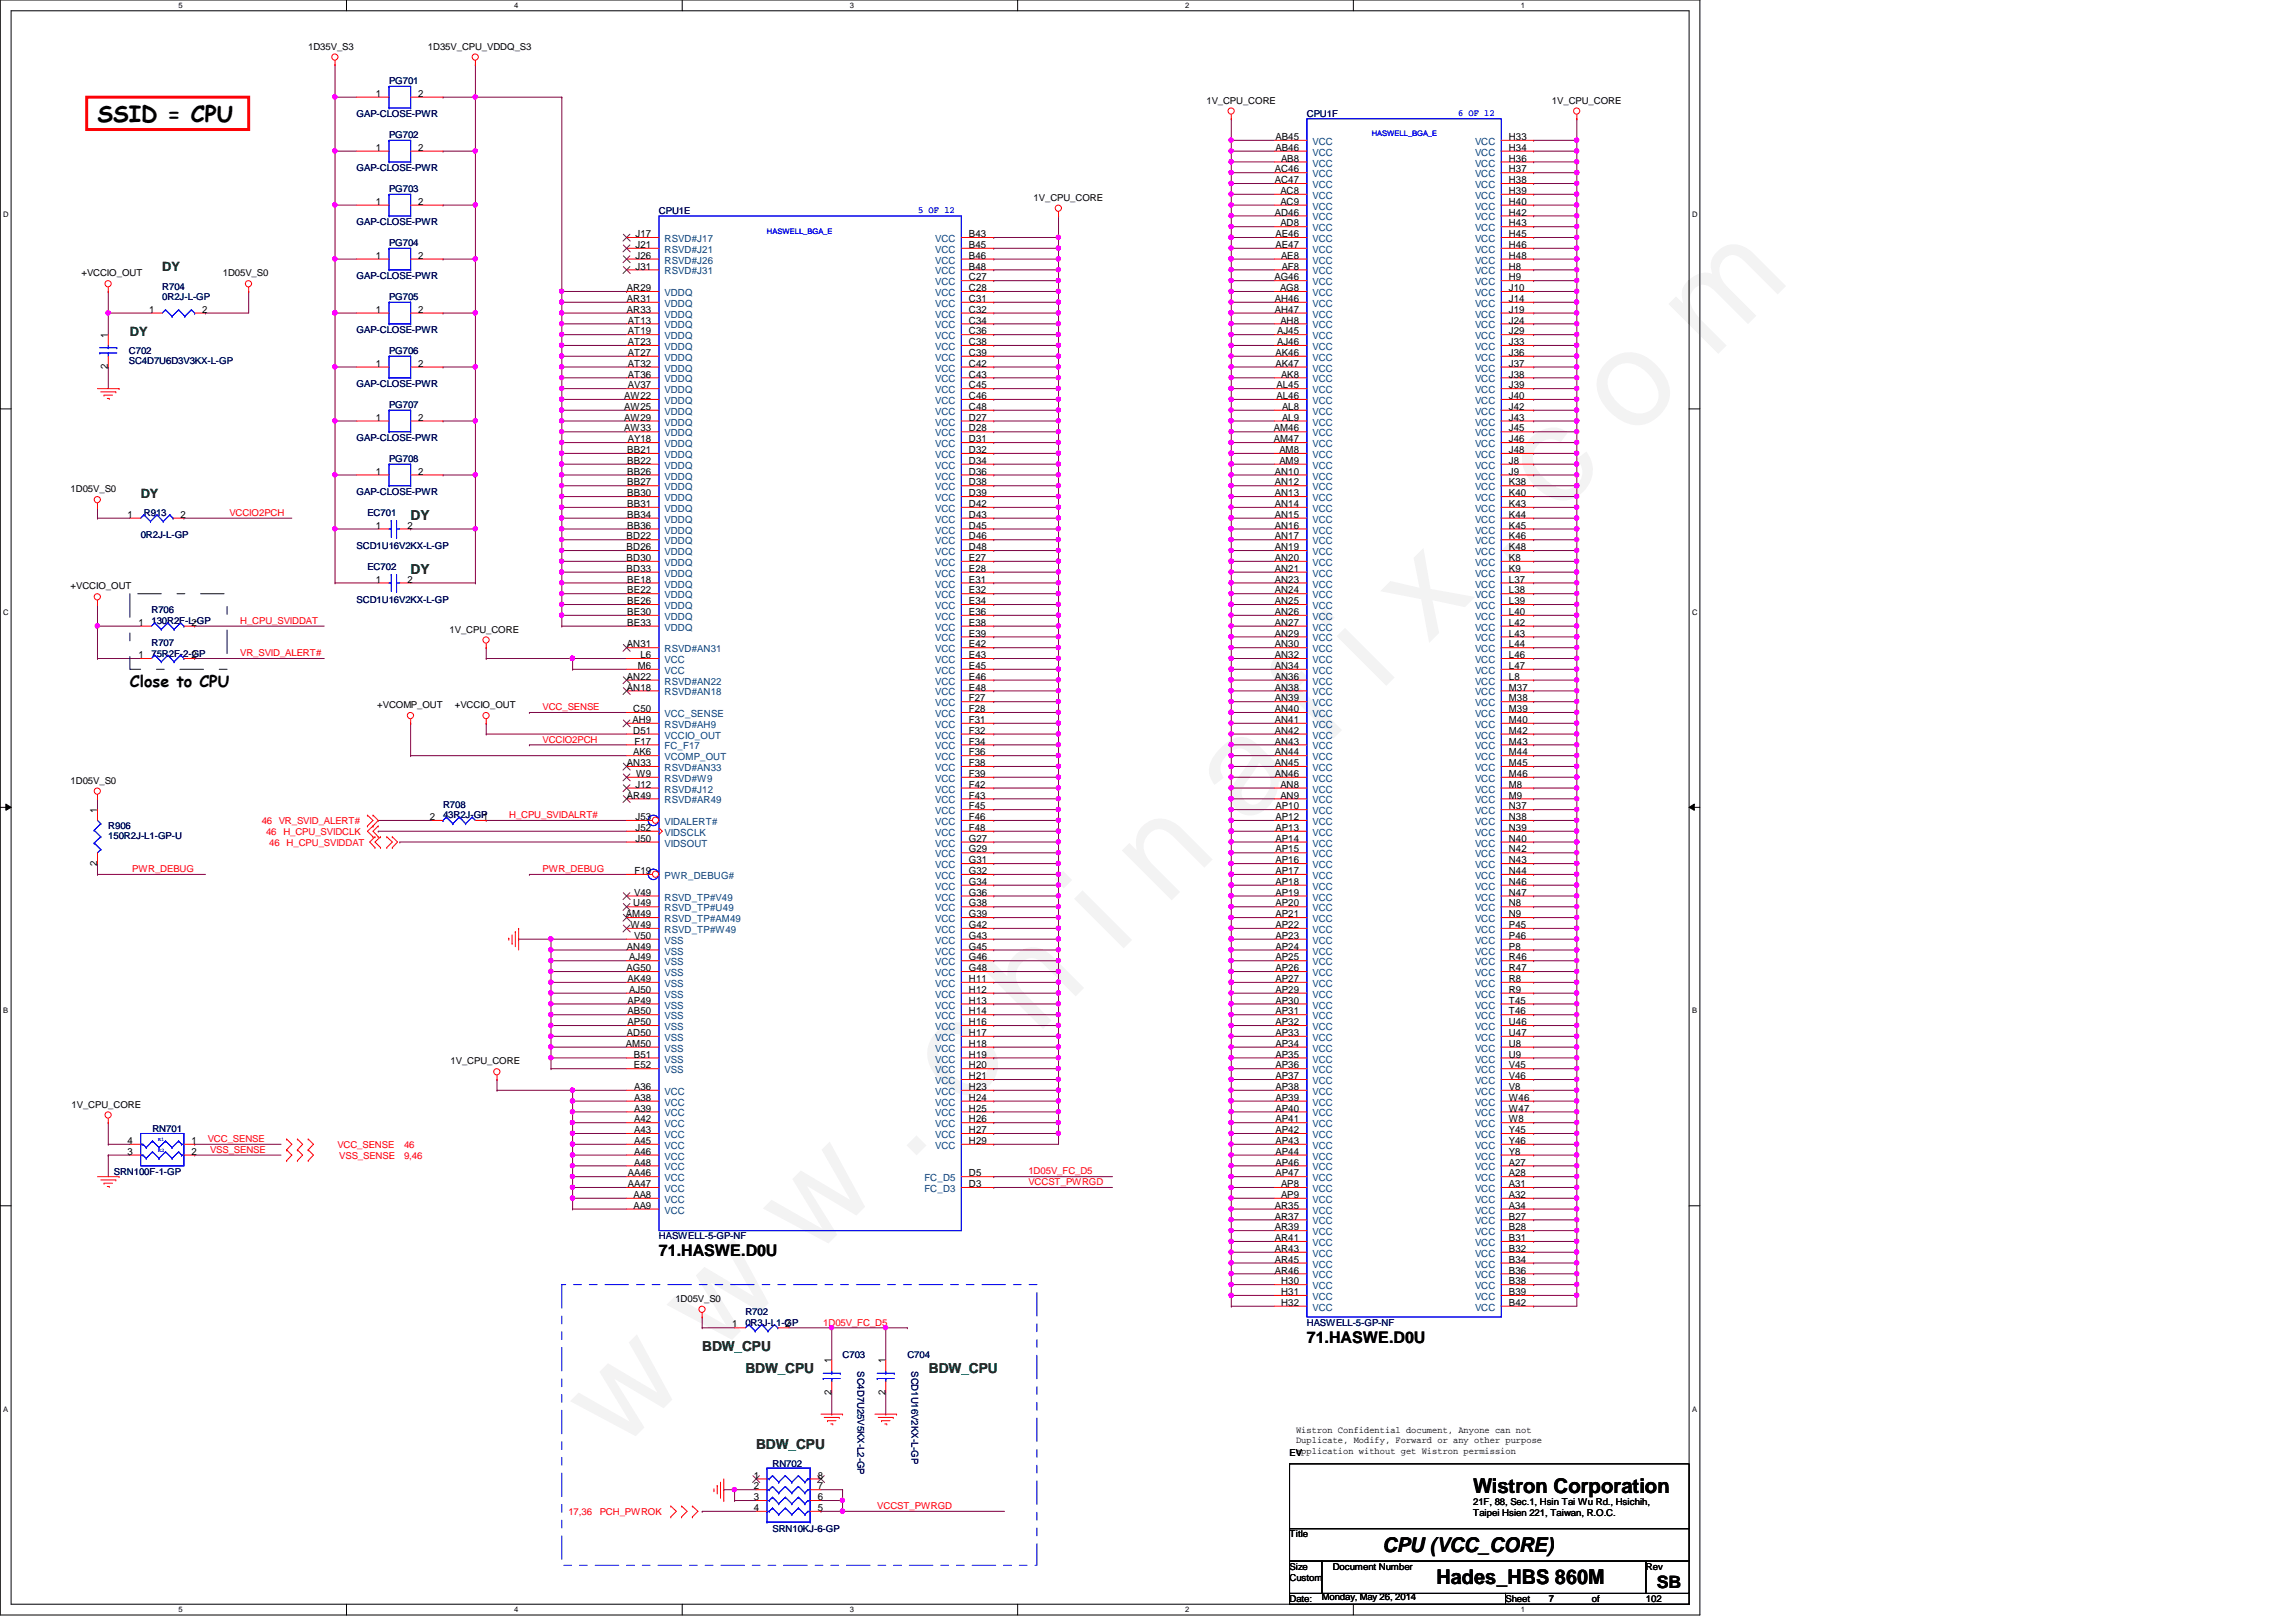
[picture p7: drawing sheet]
<svg xmlns="http://www.w3.org/2000/svg" width="297mm" height="210mm" viewBox="0 0 297 210" stroke-linecap="round" stroke-linejoin="round" font-family="sans-serif">
<defs><g id="words">
<text font-size="17.6" fill="#f0f" x="80.1" y="188" transform="rotate(-45 80.1 188)">w w w . c h i n a f i x . c o m</text>
<text font-size="2.9" x="12.6" y="15.8">SSID = CPU</text>
<g font-size="2.6">
<text x="190.6" y="193.3">Wistron Corporation</text>
<text x="178.9" y="200.8">CPU (VCC_CORE)</text>
<text x="185.8" y="205">Hades_HBS 860M</text>
</g>
<text font-size="2.2" x="214.3" y="205.5">SB</text>
<g font-size="2.1">
<text x="16.8" y="88.9">Close to CPU</text>
<text x="85.3" y="162.6">71.HASWE.D0U</text>
<text x="169.1" y="173.7">71.HASWE.D0U</text>
</g>
<g font-size="1.8" fill="#008000">
<text x="53.1" y="67.3">DY</text>
<text x="53.1" y="74.3">DY</text>
<text x="90.8" y="174.9">BDW_CPU</text>
<text x="96.4" y="177.7">BDW_CPU</text>
<text x="120.2" y="177.7">BDW_CPU</text>
<text x="97.8" y="187.5">BDW_CPU</text>
</g>
<g font-size="1.7" fill="#008000">
<text x="21" y="35.1">DY</text>
<text x="16.8" y="43.4">DY</text>
<text x="18.2" y="64.4">DY</text>
</g>
<g font-size="1.3">
<text x="48.6" y="12.5">1</text>
<text x="54.1" y="12.5">2</text>
<text x="48.6" y="19.5">1</text>
<text x="54.1" y="19.5">2</text>
<text x="164.9" y="22.3">AC46</text>
<text x="164.9" y="23.7">AC47</text>
<text x="165" y="18.1">AB45</text>
<text x="165" y="19.5">AB46</text>
<text x="165.7" y="20.9">AB8</text>
<text x="195.2" y="23.7">H38</text>
<text x="195.2" y="20.9">H36</text>
<text x="195.2" y="22.3">H37</text>
<text x="195.2" y="18.1">H33</text>
<text x="195.2" y="19.5">H34</text>
<text x="48.6" y="26.5">1</text>
<text x="54.1" y="26.5">2</text>
<text x="164.9" y="27.9">AD46</text>
<text x="165.6" y="29.3">AD8</text>
<text x="165.6" y="25.1">AC8</text>
<text x="165.6" y="26.5">AC9</text>
<text x="195.2" y="29.3">H43</text>
<text x="195.2" y="27.9">H42</text>
<text x="195.2" y="25.1">H39</text>
<text x="195.2" y="26.5">H40</text>
<text x="48.6" y="33.5">1</text>
<text x="54.1" y="33.5">2</text>
<text x="82.2" y="30.7">J17</text>
<text x="82.2" y="33.5">J26</text>
<text x="82.2" y="34.9">J31</text>
<text x="82.2" y="32.1">J21</text>
<text x="125.3" y="30.7">B43</text>
<text x="125.3" y="32.1">B45</text>
<text x="125.3" y="33.5">B46</text>
<text x="125.3" y="34.9">B48</text>
<text x="165" y="32.1">AE47</text>
<text x="165" y="30.7">AE46</text>
<text x="165.7" y="33.5">AE8</text>
<text x="165.8" y="34.9">AF8</text>
<text x="195.2" y="34.9">H8</text>
<text x="195.2" y="33.5">H48</text>
<text x="195.2" y="32.1">H46</text>
<text x="195.2" y="30.7">H45</text>
<text x="19.3" y="40.5">1</text>
<text x="26.2" y="40.5">2</text>
<text x="48.6" y="40.5">1</text>
<text x="54.1" y="40.5">2</text>
<text x="81.1" y="37.7">AR29</text>
<text x="81.1" y="39.1">AR31</text>
<text x="81.1" y="40.5">AR33</text>
<text x="81.2" y="41.9">AT13</text>
<text x="125.3" y="41.9">C34</text>
<text x="125.3" y="40.5">C32</text>
<text x="125.3" y="39.1">C31</text>
<text x="125.3" y="36.3">C27</text>
<text x="125.3" y="37.7">C28</text>
<text x="164.9" y="36.3">AG46</text>
<text x="164.9" y="40.5">AH47</text>
<text x="164.9" y="39.1">AH46</text>
<text x="165.6" y="37.7">AG8</text>
<text x="165.6" y="41.9">AH8</text>
<text x="195.2" y="41.9">J24</text>
<text x="195.2" y="40.5">J19</text>
<text x="195.2" y="39.1">J14</text>
<text x="195.2" y="37.7">J10</text>
<text x="195.2" y="36.3">H9</text>
<text x="14" y="47.8" transform="rotate(-90 14 47.8)">2</text>
<text x="14" y="43.7" transform="rotate(-90 14 43.7)">1</text>
<text x="48.6" y="47.5">1</text>
<text x="54.1" y="47.5">2</text>
<text x="81.2" y="43.3">AT19</text>
<text x="81.2" y="44.7">AT23</text>
<text x="81.2" y="46.1">AT27</text>
<text x="81.2" y="47.5">AT32</text>
<text x="125.3" y="46.1">C39</text>
<text x="125.3" y="44.7">C38</text>
<text x="125.3" y="43.3">C36</text>
<text x="125.3" y="47.5">C42</text>
<text x="165" y="47.5">AK47</text>
<text x="165" y="46.1">AK46</text>
<text x="165.2" y="43.3">AJ45</text>
<text x="165.2" y="44.7">AJ46</text>
<text x="195.2" y="47.5">J37</text>
<text x="195.2" y="46.1">J36</text>
<text x="195.2" y="43.3">J29</text>
<text x="195.2" y="44.7">J33</text>
<text x="80.8" y="51.6">AW22</text>
<text x="80.8" y="53">AW25</text>
<text x="81.2" y="48.9">AT36</text>
<text x="81.2" y="50.2">AV37</text>
<text x="125.3" y="48.9">C43</text>
<text x="125.3" y="50.2">C45</text>
<text x="125.3" y="51.6">C46</text>
<text x="125.3" y="53">C48</text>
<text x="165.1" y="51.6">AL46</text>
<text x="165.1" y="50.2">AL45</text>
<text x="165.7" y="48.9">AK8</text>
<text x="165.9" y="53">AL8</text>
<text x="195.2" y="53">J42</text>
<text x="195.2" y="51.6">J40</text>
<text x="195.2" y="50.2">J39</text>
<text x="195.2" y="48.9">J38</text>
<text x="48.6" y="54.4">1</text>
<text x="54.1" y="54.4">2</text>
<text x="80.8" y="54.4">AW29</text>
<text x="80.8" y="55.8">AW33</text>
<text x="81.1" y="58.6">BB21</text>
<text x="81.2" y="57.2">AY18</text>
<text x="125.3" y="54.4">D27</text>
<text x="125.3" y="55.8">D28</text>
<text x="125.3" y="57.2">D31</text>
<text x="125.3" y="58.6">D32</text>
<text x="164.8" y="57.2">AM47</text>
<text x="164.8" y="55.8">AM46</text>
<text x="165.5" y="58.6">AM8</text>
<text x="165.9" y="54.4">AL9</text>
<text x="195.2" y="57.2">J46</text>
<text x="195.2" y="58.6">J48</text>
<text x="195.2" y="55.8">J45</text>
<text x="195.2" y="54.4">J43</text>
<text x="48.6" y="61.4">1</text>
<text x="54.1" y="61.4">2</text>
<text x="81.1" y="60">BB22</text>
<text x="81.1" y="61.4">BB26</text>
<text x="81.1" y="62.8">BB27</text>
<text x="81.1" y="64.2">BB30</text>
<text x="81.1" y="65.6">BB31</text>
<text x="125.3" y="60">D34</text>
<text x="125.3" y="61.4">D36</text>
<text x="125.3" y="62.8">D38</text>
<text x="125.3" y="64.2">D39</text>
<text x="125.3" y="65.6">D42</text>
<text x="164.9" y="65.6">AN14</text>
<text x="164.9" y="64.2">AN13</text>
<text x="164.9" y="62.8">AN12</text>
<text x="164.9" y="61.4">AN10</text>
<text x="165.5" y="60">AM9</text>
<text x="195.2" y="65.6">K43</text>
<text x="195.2" y="64.2">K40</text>
<text x="195.2" y="62.8">K38</text>
<text x="195.2" y="61.4">J9</text>
<text x="195.2" y="60">J8</text>
<text x="16.5" y="67">1</text>
<text x="23.4" y="67">2</text>
<text x="48.6" y="68.4">1</text>
<text x="52.7" y="68.4">2</text>
<text x="81.1" y="71.2">BD26</text>
<text x="81.1" y="69.8">BD22</text>
<text x="81.1" y="67">BB34</text>
<text x="81.1" y="68.4">BB36</text>
<text x="125.3" y="67">D43</text>
<text x="125.3" y="68.4">D45</text>
<text x="125.3" y="69.8">D46</text>
<text x="125.3" y="71.2">D48</text>
<text x="164.9" y="71.2">AN19</text>
<text x="164.9" y="68.4">AN16</text>
<text x="164.9" y="69.8">AN17</text>
<text x="164.9" y="67">AN15</text>
<text x="195.2" y="71.2">K48</text>
<text x="195.2" y="68.4">K45</text>
<text x="195.2" y="69.8">K46</text>
<text x="195.2" y="67">K44</text>
<text x="48.6" y="75.4">1</text>
<text x="52.7" y="75.4">2</text>
<text x="81.1" y="72.6">BD30</text>
<text x="81.1" y="74">BD33</text>
<text x="81.1" y="75.4">BE18</text>
<text x="81.1" y="76.8">BE22</text>
<text x="125.3" y="72.6">E27</text>
<text x="125.3" y="74">E28</text>
<text x="125.3" y="75.4">E31</text>
<text x="125.3" y="76.8">E32</text>
<text x="164.9" y="75.4">AN23</text>
<text x="164.9" y="76.8">AN24</text>
<text x="164.9" y="74">AN21</text>
<text x="164.9" y="72.6">AN20</text>
<text x="195.2" y="75.4">L37</text>
<text x="195.2" y="76.8">L38</text>
<text x="195.2" y="74">K9</text>
<text x="195.2" y="72.6">K8</text>
<text x="17.9" y="81">1</text>
<text x="24.8" y="81">2</text>
<text x="81.1" y="83.8">AN31</text>
<text x="81.1" y="78.2">BE26</text>
<text x="81.1" y="79.6">BE30</text>
<text x="81.1" y="81">BE33</text>
<text x="125.3" y="78.2">E34</text>
<text x="125.3" y="79.6">E36</text>
<text x="125.3" y="81">E38</text>
<text x="125.3" y="82.4">E39</text>
<text x="125.3" y="83.8">E42</text>
<text x="164.9" y="82.4">AN29</text>
<text x="164.9" y="83.8">AN30</text>
<text x="164.9" y="81">AN27</text>
<text x="164.9" y="78.2">AN25</text>
<text x="164.9" y="79.6">AN26</text>
<text x="195.2" y="82.4">L43</text>
<text x="195.2" y="83.8">L44</text>
<text x="195.2" y="81">L42</text>
<text x="195.2" y="78.2">L39</text>
<text x="195.2" y="79.6">L40</text>
<text x="17.9" y="85.2">1</text>
<text x="24.8" y="85.2">2</text>
<text x="81.1" y="88">AN22</text>
<text x="81.1" y="89.4">AN18</text>
<text x="82.5" y="86.6">M6</text>
<text x="82.8" y="85.2">L6</text>
<text x="125.3" y="86.6">E45</text>
<text x="125.3" y="89.4">E48</text>
<text x="125.3" y="85.2">E43</text>
<text x="125.3" y="88">E46</text>
<text x="164.9" y="89.4">AN38</text>
<text x="164.9" y="88">AN36</text>
<text x="164.9" y="86.6">AN34</text>
<text x="164.9" y="85.2">AN32</text>
<text x="195.2" y="89.4">M37</text>
<text x="195.2" y="88">L8</text>
<text x="195.2" y="86.6">L47</text>
<text x="195.2" y="85.2">L46</text>
<text x="81.8" y="93.6">AH9</text>
<text x="81.9" y="95">D51</text>
<text x="81.9" y="92.2">C50</text>
<text x="125.3" y="93.6">F31</text>
<text x="125.3" y="90.8">F27</text>
<text x="125.3" y="92.2">F28</text>
<text x="125.3" y="95">F32</text>
<text x="164.9" y="95">AN42</text>
<text x="164.9" y="93.6">AN41</text>
<text x="164.9" y="92.2">AN40</text>
<text x="164.9" y="90.8">AN39</text>
<text x="195.2" y="95">M42</text>
<text x="195.2" y="93.6">M40</text>
<text x="195.2" y="92.2">M39</text>
<text x="195.2" y="90.8">M38</text>
<text x="81.1" y="99.1">AN33</text>
<text x="81.9" y="97.7">AK6</text>
<text x="82.1" y="96.4">F17</text>
<text x="82.2" y="101.9">J12</text>
<text x="82.3" y="100.5">W9</text>
<text x="125.3" y="96.4">F34</text>
<text x="125.3" y="97.7">F36</text>
<text x="125.3" y="99.1">F38</text>
<text x="125.3" y="100.5">F39</text>
<text x="125.3" y="101.9">F42</text>
<text x="164.9" y="100.5">AN46</text>
<text x="164.9" y="99.1">AN45</text>
<text x="164.9" y="97.7">AN44</text>
<text x="164.9" y="96.4">AN43</text>
<text x="165.6" y="101.9">AN8</text>
<text x="195.2" y="100.5">M46</text>
<text x="195.2" y="101.9">M8</text>
<text x="195.2" y="99.1">M45</text>
<text x="195.2" y="97.7">M44</text>
<text x="195.2" y="96.4">M43</text>
<text x="12.6" y="105.2" transform="rotate(-90 12.6 105.2)">1</text>
<text x="55.6" y="106.1">2</text>
<text x="62.5" y="106.1">1</text>
<text x="81.1" y="103.3">AR49</text>
<text x="82.2" y="106.1">J53</text>
<text x="82.2" y="107.5">J52</text>
<text x="125.3" y="107.5">F48</text>
<text x="125.3" y="103.3">F43</text>
<text x="125.3" y="104.7">F45</text>
<text x="125.3" y="106.1">F46</text>
<text x="165" y="107.5">AP13</text>
<text x="165" y="106.1">AP12</text>
<text x="165" y="104.7">AP10</text>
<text x="165.6" y="103.3">AN9</text>
<text x="195.2" y="107.5">N39</text>
<text x="195.2" y="104.7">N37</text>
<text x="195.2" y="103.3">M9</text>
<text x="195.2" y="106.1">N38</text>
<text x="12.6" y="112" transform="rotate(-90 12.6 112)">2</text>
<text x="82.1" y="113.1">F19</text>
<text x="82.2" y="108.9">J50</text>
<text x="125.3" y="110.3">G29</text>
<text x="125.3" y="108.9">G27</text>
<text x="125.3" y="113.1">G32</text>
<text x="125.3" y="111.7">G31</text>
<text x="165" y="113.1">AP17</text>
<text x="165" y="111.7">AP16</text>
<text x="165" y="110.3">AP15</text>
<text x="165" y="108.9">AP14</text>
<text x="195.2" y="113.1">N44</text>
<text x="195.2" y="110.3">N42</text>
<text x="195.2" y="108.9">N40</text>
<text x="195.2" y="111.7">N43</text>
<text x="81" y="118.7">AM49</text>
<text x="81.9" y="117.3">U49</text>
<text x="82" y="115.9">V49</text>
<text x="125.3" y="115.9">G36</text>
<text x="125.3" y="117.3">G38</text>
<text x="125.3" y="118.7">G39</text>
<text x="125.3" y="114.5">G34</text>
<text x="165" y="118.7">AP21</text>
<text x="165" y="117.3">AP20</text>
<text x="165" y="114.5">AP18</text>
<text x="165" y="115.9">AP19</text>
<text x="195.2" y="117.3">N8</text>
<text x="195.2" y="114.5">N46</text>
<text x="195.2" y="115.9">N47</text>
<text x="195.2" y="118.7">N9</text>
<text x="81.1" y="125.7">AG50</text>
<text x="81.1" y="122.9">AN49</text>
<text x="81.4" y="124.3">AJ49</text>
<text x="81.6" y="120.1">W49</text>
<text x="82" y="121.5">V50</text>
<text x="125.3" y="120.1">G42</text>
<text x="125.3" y="121.5">G43</text>
<text x="125.3" y="122.9">G45</text>
<text x="125.3" y="124.3">G46</text>
<text x="125.3" y="125.7">G48</text>
<text x="165" y="125.7">AP26</text>
<text x="165" y="124.3">AP25</text>
<text x="165" y="122.9">AP24</text>
<text x="165" y="121.5">AP23</text>
<text x="165" y="120.1">AP22</text>
<text x="195.2" y="124.3">R46</text>
<text x="195.2" y="125.7">R47</text>
<text x="195.2" y="122.9">P8</text>
<text x="195.2" y="121.5">P46</text>
<text x="195.2" y="120.1">P45</text>
<text x="81.2" y="127.1">AK49</text>
<text x="81.2" y="131.3">AB50</text>
<text x="81.2" y="129.9">AP49</text>
<text x="81.4" y="128.5">AJ50</text>
<text x="125.3" y="127.1">H11</text>
<text x="125.3" y="128.5">H12</text>
<text x="125.3" y="129.9">H13</text>
<text x="125.3" y="131.3">H14</text>
<text x="165" y="131.3">AP31</text>
<text x="165" y="129.9">AP30</text>
<text x="165" y="128.5">AP29</text>
<text x="165" y="127.1">AP27</text>
<text x="195.2" y="131.3">T46</text>
<text x="195.2" y="129.9">T45</text>
<text x="195.2" y="128.5">R9</text>
<text x="195.2" y="127.1">R8</text>
<text x="81" y="135.5">AM50</text>
<text x="81.1" y="134.1">AD50</text>
<text x="81.2" y="132.7">AP50</text>
<text x="82" y="136.9">B51</text>
<text x="125.3" y="132.7">H16</text>
<text x="125.3" y="134.1">H17</text>
<text x="125.3" y="135.5">H18</text>
<text x="125.3" y="136.9">H19</text>
<text x="165" y="136.9">AP35</text>
<text x="165" y="135.5">AP34</text>
<text x="165" y="132.7">AP32</text>
<text x="165" y="134.1">AP33</text>
<text x="195.2" y="136.9">U9</text>
<text x="195.2" y="135.5">U8</text>
<text x="195.2" y="132.7">U46</text>
<text x="195.2" y="134.1">U47</text>
<text x="82" y="138.3">E52</text>
<text x="82" y="141.1">A36</text>
<text x="82" y="142.5">A38</text>
<text x="82" y="143.8">A39</text>
<text x="125.3" y="143.8">H25</text>
<text x="125.3" y="142.5">H24</text>
<text x="125.3" y="141.1">H23</text>
<text x="125.3" y="139.7">H21</text>
<text x="125.3" y="138.3">H20</text>
<text x="165" y="143.8">AP40</text>
<text x="165" y="142.5">AP39</text>
<text x="165" y="139.7">AP37</text>
<text x="165" y="141.1">AP38</text>
<text x="165" y="138.3">AP36</text>
<text x="195.2" y="143.8">W47</text>
<text x="195.2" y="142.5">W46</text>
<text x="195.2" y="139.7">V46</text>
<text x="195.2" y="141.1">V8</text>
<text x="195.2" y="138.3">V45</text>
<text x="16.5" y="149.4">3</text>
<text x="16.5" y="148">4</text>
<text x="24.8" y="148">1</text>
<text x="24.8" y="149.4">2</text>
<text x="82" y="145.2">A42</text>
<text x="82" y="146.6">A43</text>
<text x="82" y="148">A45</text>
<text x="82" y="149.4">A46</text>
<text x="125.3" y="145.2">H26</text>
<text x="125.3" y="146.6">H27</text>
<text x="125.3" y="148">H29</text>
<text x="165" y="149.4">AP44</text>
<text x="165" y="146.6">AP42</text>
<text x="165" y="148">AP43</text>
<text x="165" y="145.2">AP41</text>
<text x="195.2" y="149.4">Y8</text>
<text x="195.2" y="146.6">Y45</text>
<text x="195.2" y="148">Y46</text>
<text x="195.2" y="145.2">W8</text>
<text x="81.2" y="152.2">AA46</text>
<text x="81.2" y="153.6">AA47</text>
<text x="82" y="155">AA8</text>
<text x="82" y="150.8">A48</text>
<text x="125.3" y="152.2">D5</text>
<text x="125.3" y="153.6">D3</text>
<text x="165" y="152.2">AP47</text>
<text x="165" y="150.8">AP46</text>
<text x="165.7" y="155">AP9</text>
<text x="165.7" y="153.6">AP8</text>
<text x="195.2" y="155">A32</text>
<text x="195.2" y="153.6">A31</text>
<text x="195.2" y="152.2">A28</text>
<text x="195.2" y="150.8">A27</text>
<text x="82" y="156.4">AA9</text>
<text x="164.9" y="160.6">AR41</text>
<text x="164.9" y="157.8">AR37</text>
<text x="164.9" y="159.2">AR39</text>
<text x="164.9" y="156.4">AR35</text>
<text x="195.2" y="160.6">B31</text>
<text x="195.2" y="157.8">B27</text>
<text x="195.2" y="159.2">B28</text>
<text x="195.2" y="156.4">A34</text>
<text x="164.9" y="164.8">AR46</text>
<text x="164.9" y="163.4">AR45</text>
<text x="164.9" y="162">AR43</text>
<text x="165.7" y="167.6">H31</text>
<text x="165.7" y="166.2">H30</text>
<text x="195.2" y="167.6">B39</text>
<text x="195.2" y="164.8">B36</text>
<text x="195.2" y="166.2">B38</text>
<text x="195.2" y="163.4">B34</text>
<text x="195.2" y="162">B32</text>
<text x="94.7" y="171.8">1</text>
<text x="101.6" y="171.8">2</text>
<text x="165.7" y="169">H32</text>
<text x="195.2" y="169">B42</text>
<text x="107.6" y="176.4" transform="rotate(-90 107.6 176.4)">1</text>
<text x="114.6" y="176.4" transform="rotate(-90 114.6 176.4)">1</text>
<text x="107.6" y="180.5" transform="rotate(-90 107.6 180.5)">2</text>
<text x="114.6" y="180.5" transform="rotate(-90 114.6 180.5)">2</text>
<text x="97.5" y="191.3">1</text>
<text x="105.8" y="191.3">8</text>
<text x="97.5" y="192.7">2</text>
<text x="97.5" y="194.1">3</text>
<text x="97.5" y="195.5">4</text>
<text x="105.8" y="195.5">5</text>
<text x="105.8" y="194.1">6</text>
<text x="105.8" y="192.7">7</text>
</g>
<g font-size="1.3" fill="#004080">
<text x="169.8" y="18.8">VCC</text>
<text x="169.8" y="22.9">VCC</text>
<text x="169.8" y="21.5">VCC</text>
<text x="169.8" y="20.2">VCC</text>
<text x="190.8" y="21.5">VCC</text>
<text x="190.8" y="22.9">VCC</text>
<text x="190.8" y="18.8">VCC</text>
<text x="190.8" y="20.2">VCC</text>
<text x="169.8" y="29.9">VCC</text>
<text x="169.8" y="28.5">VCC</text>
<text x="169.8" y="25.7">VCC</text>
<text x="169.8" y="27.1">VCC</text>
<text x="169.8" y="24.3">VCC</text>
<text x="190.8" y="29.9">VCC</text>
<text x="190.8" y="28.5">VCC</text>
<text x="190.8" y="25.7">VCC</text>
<text x="190.8" y="27.1">VCC</text>
<text x="190.8" y="24.3">VCC</text>
<text x="86" y="31.3">RSVD#J17</text>
<text x="86" y="34.1">RSVD#J26</text>
<text x="86" y="35.5">RSVD#J31</text>
<text x="86" y="32.7">RSVD#J21</text>
<text x="121" y="31.3">VCC</text>
<text x="121" y="32.7">VCC</text>
<text x="121" y="34.1">VCC</text>
<text x="121" y="35.5">VCC</text>
<text x="169.8" y="35.5">VCC</text>
<text x="169.8" y="34.1">VCC</text>
<text x="169.8" y="32.7">VCC</text>
<text x="169.8" y="31.3">VCC</text>
<text x="190.8" y="35.5">VCC</text>
<text x="190.8" y="34.1">VCC</text>
<text x="190.8" y="32.7">VCC</text>
<text x="190.8" y="31.3">VCC</text>
<text x="86" y="38.3">VDDQ</text>
<text x="86" y="39.7">VDDQ</text>
<text x="86" y="41.1">VDDQ</text>
<text x="121" y="41.1">VCC</text>
<text x="121" y="39.7">VCC</text>
<text x="121" y="36.9">VCC</text>
<text x="121" y="38.3">VCC</text>
<text x="169.8" y="41.1">VCC</text>
<text x="169.8" y="39.7">VCC</text>
<text x="169.8" y="38.3">VCC</text>
<text x="169.8" y="36.9">VCC</text>
<text x="190.8" y="41.1">VCC</text>
<text x="190.8" y="39.7">VCC</text>
<text x="190.8" y="38.3">VCC</text>
<text x="190.8" y="36.9">VCC</text>
<text x="86" y="42.5">VDDQ</text>
<text x="86" y="43.9">VDDQ</text>
<text x="86" y="45.3">VDDQ</text>
<text x="86" y="46.7">VDDQ</text>
<text x="121" y="46.7">VCC</text>
<text x="121" y="45.3">VCC</text>
<text x="121" y="43.9">VCC</text>
<text x="121" y="42.5">VCC</text>
<text x="169.8" y="46.7">VCC</text>
<text x="169.8" y="43.9">VCC</text>
<text x="169.8" y="45.3">VCC</text>
<text x="169.8" y="42.5">VCC</text>
<text x="190.8" y="46.7">VCC</text>
<text x="190.8" y="43.9">VCC</text>
<text x="190.8" y="45.3">VCC</text>
<text x="190.8" y="42.5">VCC</text>
<text x="86" y="48.1">VDDQ</text>
<text x="86" y="49.5">VDDQ</text>
<text x="86" y="50.9">VDDQ</text>
<text x="86" y="52.3">VDDQ</text>
<text x="86" y="53.7">VDDQ</text>
<text x="121" y="48.1">VCC</text>
<text x="121" y="49.5">VCC</text>
<text x="121" y="50.9">VCC</text>
<text x="121" y="52.3">VCC</text>
<text x="121" y="53.7">VCC</text>
<text x="169.8" y="53.7">VCC</text>
<text x="169.8" y="52.3">VCC</text>
<text x="169.8" y="50.9">VCC</text>
<text x="169.8" y="49.5">VCC</text>
<text x="169.8" y="48.1">VCC</text>
<text x="190.8" y="53.7">VCC</text>
<text x="190.8" y="52.3">VCC</text>
<text x="190.8" y="50.9">VCC</text>
<text x="190.8" y="49.5">VCC</text>
<text x="190.8" y="48.1">VCC</text>
<text x="86" y="55.1">VDDQ</text>
<text x="86" y="56.5">VDDQ</text>
<text x="86" y="57.9">VDDQ</text>
<text x="86" y="59.3">VDDQ</text>
<text x="121" y="55.1">VCC</text>
<text x="121" y="56.5">VCC</text>
<text x="121" y="57.9">VCC</text>
<text x="121" y="59.3">VCC</text>
<text x="169.8" y="57.9">VCC</text>
<text x="169.8" y="59.3">VCC</text>
<text x="169.8" y="56.5">VCC</text>
<text x="169.8" y="55.1">VCC</text>
<text x="190.8" y="57.9">VCC</text>
<text x="190.8" y="59.3">VCC</text>
<text x="190.8" y="56.5">VCC</text>
<text x="190.8" y="55.1">VCC</text>
<text x="86" y="60.7">VDDQ</text>
<text x="86" y="62.1">VDDQ</text>
<text x="86" y="63.5">VDDQ</text>
<text x="86" y="64.9">VDDQ</text>
<text x="121" y="60.7">VCC</text>
<text x="121" y="62.1">VCC</text>
<text x="121" y="63.5">VCC</text>
<text x="121" y="64.9">VCC</text>
<text x="169.8" y="64.9">VCC</text>
<text x="169.8" y="63.5">VCC</text>
<text x="169.8" y="62.1">VCC</text>
<text x="169.8" y="60.7">VCC</text>
<text x="190.8" y="64.9">VCC</text>
<text x="190.8" y="63.5">VCC</text>
<text x="190.8" y="62.1">VCC</text>
<text x="190.8" y="60.7">VCC</text>
<text x="86" y="71.8">VDDQ</text>
<text x="86" y="66.3">VDDQ</text>
<text x="86" y="67.6">VDDQ</text>
<text x="86" y="69">VDDQ</text>
<text x="86" y="70.4">VDDQ</text>
<text x="121" y="66.3">VCC</text>
<text x="121" y="67.6">VCC</text>
<text x="121" y="69">VCC</text>
<text x="121" y="70.4">VCC</text>
<text x="121" y="71.8">VCC</text>
<text x="169.8" y="71.8">VCC</text>
<text x="169.8" y="69">VCC</text>
<text x="169.8" y="70.4">VCC</text>
<text x="169.8" y="67.6">VCC</text>
<text x="169.8" y="66.3">VCC</text>
<text x="190.8" y="71.8">VCC</text>
<text x="190.8" y="69">VCC</text>
<text x="190.8" y="70.4">VCC</text>
<text x="190.8" y="67.6">VCC</text>
<text x="190.8" y="66.3">VCC</text>
<text x="86" y="73.2">VDDQ</text>
<text x="86" y="74.6">VDDQ</text>
<text x="86" y="76">VDDQ</text>
<text x="86" y="77.4">VDDQ</text>
<text x="121" y="73.2">VCC</text>
<text x="121" y="74.6">VCC</text>
<text x="121" y="76">VCC</text>
<text x="121" y="77.4">VCC</text>
<text x="169.8" y="76">VCC</text>
<text x="169.8" y="77.4">VCC</text>
<text x="169.8" y="74.6">VCC</text>
<text x="169.8" y="73.2">VCC</text>
<text x="190.8" y="76">VCC</text>
<text x="190.8" y="77.4">VCC</text>
<text x="190.8" y="74.6">VCC</text>
<text x="190.8" y="73.2">VCC</text>
<text x="86" y="78.8">VDDQ</text>
<text x="86" y="80.2">VDDQ</text>
<text x="86" y="81.6">VDDQ</text>
<text x="121" y="78.8">VCC</text>
<text x="121" y="80.2">VCC</text>
<text x="121" y="81.6">VCC</text>
<text x="121" y="83">VCC</text>
<text x="169.8" y="83">VCC</text>
<text x="169.8" y="81.6">VCC</text>
<text x="169.8" y="78.8">VCC</text>
<text x="169.8" y="80.2">VCC</text>
<text x="190.8" y="83">VCC</text>
<text x="190.8" y="81.6">VCC</text>
<text x="190.8" y="78.8">VCC</text>
<text x="190.8" y="80.2">VCC</text>
<text x="86" y="88.6">RSVD#AN22</text>
<text x="86" y="87.2">VCC</text>
<text x="86" y="85.8">VCC</text>
<text x="86" y="84.4">RSVD#AN31</text>
<text x="121" y="87.2">VCC</text>
<text x="121" y="84.4">VCC</text>
<text x="121" y="85.8">VCC</text>
<text x="121" y="88.6">VCC</text>
<text x="169.8" y="88.6">VCC</text>
<text x="169.8" y="87.2">VCC</text>
<text x="169.8" y="85.8">VCC</text>
<text x="169.8" y="84.4">VCC</text>
<text x="190.8" y="88.6">VCC</text>
<text x="190.8" y="87.2">VCC</text>
<text x="190.8" y="85.8">VCC</text>
<text x="190.8" y="84.4">VCC</text>
<text x="86" y="94.2">RSVD#AH9</text>
<text x="86" y="95.6">VCCIO_OUT</text>
<text x="86" y="92.8">VCC_SENSE</text>
<text x="86" y="90">RSVD#AN18</text>
<text x="121" y="90">VCC</text>
<text x="121" y="94.2">VCC</text>
<text x="121" y="91.4">VCC</text>
<text x="121" y="92.8">VCC</text>
<text x="121" y="95.6">VCC</text>
<text x="169.8" y="95.6">VCC</text>
<text x="169.8" y="94.2">VCC</text>
<text x="169.8" y="92.8">VCC</text>
<text x="169.8" y="90">VCC</text>
<text x="169.8" y="91.4">VCC</text>
<text x="190.8" y="95.6">VCC</text>
<text x="190.8" y="94.2">VCC</text>
<text x="190.8" y="92.8">VCC</text>
<text x="190.8" y="90">VCC</text>
<text x="190.8" y="91.4">VCC</text>
<text x="86" y="97">FC_F17</text>
<text x="86" y="101.2">RSVD#W9</text>
<text x="86" y="99.8">RSVD#AN33</text>
<text x="86" y="98.4">VCOMP_OUT</text>
<text x="121" y="97">VCC</text>
<text x="121" y="98.4">VCC</text>
<text x="121" y="99.8">VCC</text>
<text x="121" y="101.2">VCC</text>
<text x="169.8" y="101.2">VCC</text>
<text x="169.8" y="99.8">VCC</text>
<text x="169.8" y="98.4">VCC</text>
<text x="169.8" y="97">VCC</text>
<text x="190.8" y="101.2">VCC</text>
<text x="190.8" y="99.8">VCC</text>
<text x="190.8" y="98.4">VCC</text>
<text x="190.8" y="97">VCC</text>
<text x="86" y="106.8">VIDALERT#</text>
<text x="86" y="104">RSVD#AR49</text>
<text x="86" y="102.6">RSVD#J12</text>
<text x="121" y="102.6">VCC</text>
<text x="121" y="104">VCC</text>
<text x="121" y="105.4">VCC</text>
<text x="121" y="106.8">VCC</text>
<text x="169.8" y="106.8">VCC</text>
<text x="169.8" y="105.4">VCC</text>
<text x="169.8" y="104">VCC</text>
<text x="169.8" y="102.6">VCC</text>
<text x="190.8" y="105.4">VCC</text>
<text x="190.8" y="104">VCC</text>
<text x="190.8" y="106.8">VCC</text>
<text x="190.8" y="102.6">VCC</text>
<text x="86" y="108.2">VIDSCLK</text>
<text x="86" y="109.6">VIDSOUT</text>
<text x="86" y="113.7">PWR_DEBUG#</text>
<text x="121" y="108.2">VCC</text>
<text x="121" y="111">VCC</text>
<text x="121" y="109.6">VCC</text>
<text x="121" y="113.7">VCC</text>
<text x="121" y="112.4">VCC</text>
<text x="169.8" y="113.7">VCC</text>
<text x="169.8" y="112.4">VCC</text>
<text x="169.8" y="111">VCC</text>
<text x="169.8" y="109.6">VCC</text>
<text x="169.8" y="108.2">VCC</text>
<text x="190.8" y="113.7">VCC</text>
<text x="190.8" y="111">VCC</text>
<text x="190.8" y="109.6">VCC</text>
<text x="190.8" y="108.2">VCC</text>
<text x="190.8" y="112.4">VCC</text>
<text x="86" y="116.5">RSVD_TP#V49</text>
<text x="86" y="117.9">RSVD_TP#U49</text>
<text x="86" y="119.3">RSVD_TP#AM49</text>
<text x="121" y="116.5">VCC</text>
<text x="121" y="117.9">VCC</text>
<text x="121" y="119.3">VCC</text>
<text x="121" y="115.1">VCC</text>
<text x="169.8" y="119.3">VCC</text>
<text x="169.8" y="117.9">VCC</text>
<text x="169.8" y="115.1">VCC</text>
<text x="169.8" y="116.5">VCC</text>
<text x="190.8" y="117.9">VCC</text>
<text x="190.8" y="115.1">VCC</text>
<text x="190.8" y="116.5">VCC</text>
<text x="190.8" y="119.3">VCC</text>
<text x="86" y="123.5">VSS</text>
<text x="86" y="120.7">RSVD_TP#W49</text>
<text x="86" y="124.9">VSS</text>
<text x="86" y="122.1">VSS</text>
<text x="121" y="120.7">VCC</text>
<text x="121" y="122.1">VCC</text>
<text x="121" y="123.5">VCC</text>
<text x="121" y="124.9">VCC</text>
<text x="169.8" y="124.9">VCC</text>
<text x="169.8" y="123.5">VCC</text>
<text x="169.8" y="122.1">VCC</text>
<text x="169.8" y="120.7">VCC</text>
<text x="190.8" y="124.9">VCC</text>
<text x="190.8" y="123.5">VCC</text>
<text x="190.8" y="122.1">VCC</text>
<text x="190.8" y="120.7">VCC</text>
<text x="86" y="127.7">VSS</text>
<text x="86" y="129.1">VSS</text>
<text x="86" y="126.3">VSS</text>
<text x="86" y="131.9">VSS</text>
<text x="86" y="130.5">VSS</text>
<text x="121" y="126.3">VCC</text>
<text x="121" y="127.7">VCC</text>
<text x="121" y="129.1">VCC</text>
<text x="121" y="130.5">VCC</text>
<text x="121" y="131.9">VCC</text>
<text x="169.8" y="131.9">VCC</text>
<text x="169.8" y="130.5">VCC</text>
<text x="169.8" y="129.1">VCC</text>
<text x="169.8" y="126.3">VCC</text>
<text x="169.8" y="127.7">VCC</text>
<text x="190.8" y="131.9">VCC</text>
<text x="190.8" y="130.5">VCC</text>
<text x="190.8" y="129.1">VCC</text>
<text x="190.8" y="127.7">VCC</text>
<text x="190.8" y="126.3">VCC</text>
<text x="86" y="133.3">VSS</text>
<text x="86" y="134.7">VSS</text>
<text x="86" y="136.1">VSS</text>
<text x="86" y="137.5">VSS</text>
<text x="121" y="133.3">VCC</text>
<text x="121" y="134.7">VCC</text>
<text x="121" y="136.1">VCC</text>
<text x="121" y="137.5">VCC</text>
<text x="169.8" y="137.5">VCC</text>
<text x="169.8" y="136.1">VCC</text>
<text x="169.8" y="133.3">VCC</text>
<text x="169.8" y="134.7">VCC</text>
<text x="190.8" y="137.5">VCC</text>
<text x="190.8" y="136.1">VCC</text>
<text x="190.8" y="133.3">VCC</text>
<text x="190.8" y="134.7">VCC</text>
<text x="86" y="141.7">VCC</text>
<text x="86" y="143.1">VCC</text>
<text x="86" y="138.9">VSS</text>
<text x="121" y="143.1">VCC</text>
<text x="121" y="141.7">VCC</text>
<text x="121" y="140.3">VCC</text>
<text x="121" y="138.9">VCC</text>
<text x="169.8" y="143.1">VCC</text>
<text x="169.8" y="140.3">VCC</text>
<text x="169.8" y="141.7">VCC</text>
<text x="169.8" y="138.9">VCC</text>
<text x="190.8" y="143.1">VCC</text>
<text x="190.8" y="140.3">VCC</text>
<text x="190.8" y="141.7">VCC</text>
<text x="190.8" y="138.9">VCC</text>
<text x="86" y="144.5">VCC</text>
<text x="86" y="145.9">VCC</text>
<text x="86" y="147.3">VCC</text>
<text x="86" y="148.7">VCC</text>
<text x="121" y="144.5">VCC</text>
<text x="121" y="145.9">VCC</text>
<text x="121" y="147.3">VCC</text>
<text x="121" y="148.7">VCC</text>
<text x="169.8" y="147.3">VCC</text>
<text x="169.8" y="148.7">VCC</text>
<text x="169.8" y="145.9">VCC</text>
<text x="169.8" y="144.5">VCC</text>
<text x="190.8" y="147.3">VCC</text>
<text x="190.8" y="148.7">VCC</text>
<text x="190.8" y="145.9">VCC</text>
<text x="190.8" y="144.5">VCC</text>
<text x="86" y="150.1">VCC</text>
<text x="86" y="151.5">VCC</text>
<text x="86" y="152.9">VCC</text>
<text x="86" y="154.3">VCC</text>
<text x="86" y="155.7">VCC</text>
<text x="119.6" y="152.9">FC_D5</text>
<text x="119.6" y="154.3">FC_D3</text>
<text x="169.8" y="155.7">VCC</text>
<text x="169.8" y="154.3">VCC</text>
<text x="169.8" y="152.9">VCC</text>
<text x="169.8" y="150.1">VCC</text>
<text x="169.8" y="151.5">VCC</text>
<text x="190.8" y="155.7">VCC</text>
<text x="190.8" y="154.3">VCC</text>
<text x="190.8" y="152.9">VCC</text>
<text x="190.8" y="150.1">VCC</text>
<text x="190.8" y="151.5">VCC</text>
<text x="86" y="157.1">VCC</text>
<text x="169.8" y="161.2">VCC</text>
<text x="169.8" y="158.5">VCC</text>
<text x="169.8" y="159.9">VCC</text>
<text x="169.8" y="157.1">VCC</text>
<text x="190.8" y="161.2">VCC</text>
<text x="190.8" y="158.5">VCC</text>
<text x="190.8" y="159.9">VCC</text>
<text x="190.8" y="157.1">VCC</text>
<text x="169.8" y="165.4">VCC</text>
<text x="169.8" y="166.8">VCC</text>
<text x="169.8" y="164">VCC</text>
<text x="169.8" y="162.6">VCC</text>
<text x="190.8" y="165.4">VCC</text>
<text x="190.8" y="166.8">VCC</text>
<text x="190.8" y="164">VCC</text>
<text x="190.8" y="162.6">VCC</text>
<text x="169.8" y="169.6">VCC</text>
<text x="169.8" y="168.2">VCC</text>
<text x="190.8" y="169.6">VCC</text>
<text x="190.8" y="168.2">VCC</text>
</g>
<g font-size="1.2">
<text x="39.9" y="6.4">1D35V_S3</text>
<text x="55.4" y="6.4">1D35V_CPU_VDDQ_S3</text>
<text x="156.1" y="13.4">1V_CPU_CORE</text>
<text x="200.8" y="13.4">1V_CPU_CORE</text>
<text x="133.7" y="26">1V_CPU_CORE</text>
<text x="10.5" y="35.8">+VCCIO_OUT</text>
<text x="28.8" y="35.8">1D05V_S0</text>
<text x="9.1" y="63.7">1D05V_S0</text>
<text x="9.1" y="76.3">+VCCIO_OUT</text>
<text x="58.2" y="81.9">1V_CPU_CORE</text>
<text x="48.8" y="91.7">+VCOMP_OUT</text>
<text x="58.8" y="91.7">+VCCIO_OUT</text>
<text x="9.1" y="101.4">1D05V_S0</text>
<text x="58.3" y="137.8">1V_CPU_CORE</text>
<text x="9.3" y="143.3">1V_CPU_CORE</text>
<text x="87.4" y="168.5">1D05V_S0</text>
<text x="167.7" y="185.4">Wistron Confidential document, Anyone can not</text>
<text x="166.8" y="188.5">EV</text>
<text x="167.7" y="186.8">Duplicate, Modify, Forward or any other purpose</text>
<text x="167.7" y="188.1">application without get Wistron permission</text>
<text x="190.6" y="194.8">21F, 88, Sec.1, Hsin Tai Wu Rd., Hsichih,</text>
<text x="190.6" y="196.2">Taipei Hsien 221, Taiwan, R.O.C.</text>
<text x="166.8" y="199">Title</text>
<text x="166.8" y="203.2">Size</text>
<text x="172.4" y="203.2">Document Number</text>
<text x="212.9" y="203.2">Rev</text>
<text x="166.8" y="207.3">Date:</text>
<text x="166.8" y="204.6">Custom</text>
<text x="171" y="207.1">Monday, May 26, 2014</text>
<text x="194.8" y="207.3">Sheet</text>
<text x="200.4" y="207.3">7</text>
<text x="205.9" y="207.3">of</text>
<text x="212.9" y="207.3">102</text>
</g>
<g font-size="1.2" fill="#000080">
<text x="50.3" y="10.9">PG701</text>
<text x="46.1" y="15.1">GAP-CLOSE-PWR</text>
<text x="50.3" y="17.9">PG702</text>
<text x="169.1" y="15.1">CPU1F</text>
<text x="46.1" y="22.1">GAP-CLOSE-PWR</text>
<text x="46.1" y="29.1">GAP-CLOSE-PWR</text>
<text x="50.3" y="24.9">PG703</text>
<text x="85.3" y="27.7">CPU1E</text>
<text x="50.3" y="31.9">PG704</text>
<text x="21" y="37.5">R704</text>
<text x="21" y="38.9">0R2J-L-GP</text>
<text x="46.1" y="36.1">GAP-CLOSE-PWR</text>
<text x="50.3" y="38.9">PG705</text>
<text x="16.7" y="45.8">C702</text>
<text x="16.7" y="47.1">SC4D7U6D3V3KX-L-GP</text>
<text x="46.1" y="43.1">GAP-CLOSE-PWR</text>
<text x="50.3" y="45.8">PG706</text>
<text x="46.1" y="50">GAP-CLOSE-PWR</text>
<text x="50.3" y="52.8">PG707</text>
<text x="46.1" y="57">GAP-CLOSE-PWR</text>
<text x="50.3" y="59.8">PG708</text>
<text x="46.1" y="64">GAP-CLOSE-PWR</text>
<text x="18.2" y="69.6">0R2J-L-GP</text>
<text x="18.6" y="66.8">R913</text>
<text x="46.1" y="71">SCD1U16V2KX-L-GP</text>
<text x="47.5" y="66.8">EC701</text>
<text x="46.1" y="78">SCD1U16V2KX-L-GP</text>
<text x="47.5" y="73.8">EC702</text>
<text x="19.6" y="79.4">R706</text>
<text x="19.6" y="80.8">130R2F-L-GP</text>
<text x="19.6" y="83.6">R707</text>
<text x="19.6" y="85">75R2F-2-GP</text>
<text x="14" y="107.3">R906</text>
<text x="57.3" y="104.5">R708</text>
<text x="57.3" y="105.9">43R2J-GP</text>
<text x="14" y="108.6">150R2J-L1-GP-U</text>
<text x="19.7" y="146.4">RN701</text>
<text x="14.7" y="152">SRN100F-1-GP</text>
<text x="85.3" y="160.4">HASWELL-5-GP-NF</text>
<text x="96.4" y="170.2">R702</text>
<text x="96.4" y="171.6">0R3J-L1-GP</text>
<text x="169.1" y="171.6">HASWELL-5-GP-NF</text>
<text x="109" y="175.8">C703</text>
<text x="111" y="177.4" transform="rotate(90 111 177.4)">SC4D7U25V5KX-L2-GP</text>
<text x="117.4" y="175.8">C704</text>
<text x="117.9" y="177.4" transform="rotate(90 117.9 177.4)">SCD1U16V2KX-L-GP</text>
<text x="99.9" y="189.9">RN702</text>
<text x="99.9" y="198.2">SRN10KJ-6-GP</text>
</g>
<g font-size="1.2" fill="#00f">
<text x="188.6" y="15">6 OF 12</text>
<text x="118.8" y="27.6">5 OF 12</text>
</g>
<g font-size="1.2" fill="#f00">
<text x="29.7" y="66.8">VCCIO2PCH</text>
<text x="31.1" y="80.7">H_CPU_SVIDDAT</text>
<text x="31.1" y="84.9">VR_SVID_ALERT#</text>
<text x="70.2" y="91.9">VCC_SENSE</text>
<text x="70.2" y="96.1">VCCIO2PCH</text>
<text x="33.9" y="106.6">46 VR_SVID_ALERT#</text>
<text x="65.9" y="105.9">H_CPU_SVIDALRT#</text>
<text x="17.1" y="112.9">PWR_DEBUG</text>
<text x="34.4" y="108">46</text>
<text x="34.8" y="109.4">46</text>
<text x="36.7" y="108">H_CPU_SVIDCLK</text>
<text x="37.1" y="109.4">H_CPU_SVIDDAT</text>
<text x="70.2" y="112.9">PWR_DEBUG</text>
<text x="26.9" y="147.8">VCC_SENSE</text>
<text x="27.2" y="149.2">VSS_SENSE</text>
<text x="43.6" y="148.5">VCC_SENSE</text>
<text x="43.9" y="149.9">VSS_SENSE</text>
<text x="52.3" y="148.5">46</text>
<text x="52.3" y="149.9">9,46</text>
<text x="133.1" y="153.4">VCCST_PWRGD</text>
<text x="133.1" y="152">1D05V_FC_D5</text>
<text x="106.5" y="171.5">1D05V_FC_D5</text>
<text x="73.5" y="196">17,36</text>
<text x="77.6" y="196">PCH_PWROK</text>
<text x="113.5" y="195.3">VCCST_PWRGD</text>
</g>
<g font-size="1">
<text x="23.1" y="1.1">5</text>
<text x="66.5" y="1.1">4</text>
<text x="109.9" y="1.1">3</text>
<text x="153.3" y="1.1">2</text>
<text x="196.8" y="1.1">1</text>
<text x=".4" y="28">D</text>
<text x="218.9" y="28">D</text>
<text x=".4" y="79.5">C</text>
<text x="218.9" y="79.5">C</text>
<text x=".4" y="131.1">B</text>
<text x="218.9" y="131.1">B</text>
<text x=".4" y="182.7">A</text>
<text x="218.9" y="182.7">A</text>
<text x="23.1" y="208.7">5</text>
<text x="66.5" y="208.7">4</text>
<text x="109.9" y="208.7">3</text>
<text x="153.3" y="208.7">2</text>
<text x="196.8" y="208.7">1</text>
</g>
<g font-size="1" fill="#00f">
<text x="177.5" y="17.7">HASWELL_BGA_E</text>
<text x="99.2" y="30.2">HASWELL_BGA_E</text>
</g>
<g font-size=".7" fill="#00f">
<text x="20.4" y="147.7">R1</text>
<text x="20.4" y="149.1">R2</text>
</g>
</g></defs>
<path d="M0 0h219.9v209h-219.9zM1.4 1.4h217.1v206.2h-217.1z" fill="none" stroke="#000" stroke-width=".13"/>
<g fill="#fff">
<path d="M23.1 .2h.6v1.1h-.6z"/>
<path d="M23.1 207.8h.6v1.1h-.6z"/>
</g>
<path d="M44.8 0v1.4M44.8 207.6v1.4" fill="none" stroke="#000" stroke-width=".13"/>
<g fill="#fff">
<path d="M66.5 .2h.6v1.1h-.6z"/>
<path d="M66.5 207.8h.6v1.1h-.6z"/>
</g>
<path d="M88.3 0v1.4M88.3 207.6v1.4" fill="none" stroke="#000" stroke-width=".13"/>
<g fill="#fff">
<path d="M109.9 .2h.6v1.1h-.6z"/>
<path d="M109.9 207.8h.6v1.1h-.6z"/>
</g>
<path d="M131.7 0v1.4M131.7 207.6v1.4" fill="none" stroke="#000" stroke-width=".13"/>
<g fill="#fff">
<path d="M153.3 .2h.6v1.1h-.6z"/>
<path d="M153.3 207.8h.6v1.1h-.6z"/>
</g>
<path d="M175.1 0v1.4M175.1 207.6v1.4" fill="none" stroke="#000" stroke-width=".13"/>
<g fill="#fff">
<path d="M196.8 .2h.5v1.1h-.5z"/>
<path d="M196.8 207.8h.5v1.1h-.5z"/>
<path d="M.4 27.1h.7v1.1h-.7z"/>
<path d="M.4 78.7h.7v1.1h-.7z"/>
</g>
<path d="M0 52.9h1.4" fill="none" stroke="#000" stroke-width=".13"/>
<path d="M.4 130.2h.7v1.1h-.7z" fill="#fff"/>
<path d="M0 104.5h1.4M.8 104.1l.6 .4-.6 .4z" fill="none" stroke="#000" stroke-width=".13"/>
<path d="M.8 104.1l.6 .4-.6 .4z" fill="#000"/>
<path d="M.4 181.8h.7v1.1h-.7z" fill="#fff"/>
<path d="M0 156h1.4" fill="none" stroke="#000" stroke-width=".13"/>
<path d="M14 37.7h.1M14 37.7v5.6M14 40.5h.1M53.1 93.6h.1M53.1 97.8h.1M53.1 93.6v4.2M53.1 97.8h28M14 149.5h.1M14 149.5h2.8M14 149.5v2.8M25.2 149.5h.1M25.2 149.5h11.2" fill="none" stroke="#800040" stroke-width=".13"/>
<circle cx="14" cy="40.5" r=".29" fill="#f0f"/>
<circle cx="14" cy="40.5" r=".29" fill="none" stroke="#f0f" stroke-width=".13"/>
<path d="M159.3 15.4h.1M159.3 15.4v2.8M14 40.5h.1M14 40.5h5.6" fill="none" stroke="#800040" stroke-width=".13"/>
<circle cx="159.3" cy="18.1" r=".29" fill="#f0f"/>
<circle cx="159.3" cy="18.1" r=".29" fill="none" stroke="#f0f" stroke-width=".13"/>
<path d="M61.5 26.5h.1M61.5 26.5v7" fill="none" stroke="#800040" stroke-width=".13"/>
<circle cx="61.5" cy="26.5" r=".29" fill="#f0f"/>
<circle cx="61.5" cy="26.5" r=".29" fill="none" stroke="#f0f" stroke-width=".13"/>
<path d="M57.3 12.6h.1M57.3 12.6h4.2M12.6 78.2h.1M12.6 78.2v2.8M12.6 85.2h.1M12.6 81h.1M12.6 85.2h5.6M12.6 81h5.6M25.2 85.2h.1M25.2 85.2h16.7" fill="none" stroke="#800040" stroke-width=".13"/>
<circle cx="12.6" cy="81" r=".29" fill="#f0f"/>
<circle cx="12.6" cy="81" r=".29" fill="none" stroke="#f0f" stroke-width=".13"/>
<g fill="none" stroke="#800040" stroke-width=".13">
<path d="M57.3 19.6h.1M57.3 19.6h4.2M32.2 37.7h.1M32.2 37.7v2.8h-5.6M159.3 23.7h.1M159.3 23.7h5.6M159.3 23.7v1.4M14 47.5h.1M14 47.5v2.8M26.6 40.5h.1M12.6 81h.1M12.6 81v4.2"/>
<path d="M25.2 81h.1M25.2 81h16.7M12.6 113.2h.1M12.6 111.8h.1M12.6 103.4h.1M12.6 103.4v1.4M12.6 111.8v1.4M12.6 113.2h14M25.2 148.1h.1M25.2 148.1h11.2M64.3 141.1h.1M64.3 141.1h9.8"/>
</g>
<circle cx="159.3" cy="23.7" r=".29" fill="#f0f"/>
<circle cx="159.3" cy="23.7" r=".29" fill="none" stroke="#f0f" stroke-width=".13"/>
<path d="M204 19.6h.1M204 19.6v1.4" fill="none" stroke="#800040" stroke-width=".13"/>
<circle cx="204" cy="19.5" r=".29" fill="#f0f"/>
<circle cx="204" cy="19.5" r=".29" fill="none" stroke="#f0f" stroke-width=".13"/>
<path d="M198.4 18.2h.1M198.4 19.6h.1M198.4 18.2h5.6M198.4 19.6h5.6M198.4 23.7h.1M198.4 21h.1M198.4 23.7h5.6M198.4 21h5.6" fill="none" stroke="#800040" stroke-width=".13"/>
<circle cx="204" cy="20.9" r=".29" fill="#f0f"/>
<circle cx="204" cy="20.9" r=".29" fill="none" stroke="#f0f" stroke-width=".13"/>
<path d="M198.4 22.4h.1M198.4 22.4h5.6" fill="none" stroke="#800040" stroke-width=".13"/>
<circle cx="204" cy="22.3" r=".29" fill="#f0f"/>
<circle cx="204" cy="22.3" r=".29" fill="none" stroke="#f0f" stroke-width=".13"/>
<path d="M204 18.2h.1M204 18.2v1.4M204 21h.1M204 22.4h.1M204 21v2.7M62.9 83.8h.1M62.9 83.8v1.4" fill="none" stroke="#800040" stroke-width=".13"/>
<circle cx="204" cy="22.3" r=".29" fill="#f0f"/>
<circle cx="204" cy="22.3" r=".29" fill="none" stroke="#f0f" stroke-width=".13"/>
<path d="M204 23.7h.1M204 23.7v1.4" fill="none" stroke="#800040" stroke-width=".13"/>
<circle cx="204" cy="23.7" r=".29" fill="#f0f"/>
<circle cx="204" cy="23.7" r=".29" fill="none" stroke="#f0f" stroke-width=".13"/>
<path d="M159.3 18.2h.1M159.3 19.6h.1M159.3 18.2h5.6M159.3 18.2v2.8M159.3 19.6h5.6M62.9 85.2h.1M62.9 85.2h11.2" fill="none" stroke="#800040" stroke-width=".13"/>
<circle cx="159.3" cy="19.5" r=".29" fill="#f0f"/>
<circle cx="159.3" cy="19.5" r=".29" fill="none" stroke="#f0f" stroke-width=".13"/>
<path d="M159.3 21h.1M159.3 21h5.6M159.3 21v1.4" fill="none" stroke="#800040" stroke-width=".13"/>
<circle cx="159.3" cy="20.9" r=".29" fill="#f0f"/>
<circle cx="159.3" cy="20.9" r=".29" fill="none" stroke="#f0f" stroke-width=".13"/>
<path d="M159.3 22.4h.1M159.3 22.4h5.6M159.3 22.4v1.3M23.8 67.1h.1M23.8 67.1h14" fill="none" stroke="#800040" stroke-width=".13"/>
<circle cx="159.3" cy="22.3" r=".29" fill="#f0f"/>
<circle cx="159.3" cy="22.3" r=".29" fill="none" stroke="#f0f" stroke-width=".13"/>
<path d="M61.5 19.6h.1M61.5 19.6v6.9h-4.2M57.3 26.5h.1M12.6 65.7h.1M12.6 67.1h.1M12.6 65.7v1.4M12.6 67.1h4.2" fill="none" stroke="#800040" stroke-width=".13"/>
<circle cx="61.5" cy="19.5" r=".29" fill="#f0f"/>
<circle cx="61.5" cy="19.5" r=".29" fill="none" stroke="#f0f" stroke-width=".13"/>
<path d="M204 15.4h.1M204 15.4v2.8M48.9 106.2h.1M48.9 107.6h.1M48.9 106.2h7M48.9 107.6h32.2M51.7 109h.1M51.7 109h29.4M62.9 106.2h.1M62.9 106.2h18.2" fill="none" stroke="#800040" stroke-width=".13"/>
<circle cx="204" cy="18.1" r=".29" fill="#f0f"/>
<circle cx="204" cy="18.1" r=".29" fill="none" stroke="#f0f" stroke-width=".13"/>
<path d="M43.3 12.6h.1M43.3 8.4h.1M43.3 12.6h2.8M43.3 8.4v4.2M43.3 26.5h.1M43.3 26.5v7M57.3 33.5h.1M57.3 33.5h4.2M67.1 121.5h.1M67.1 121.5h4.2" fill="none" stroke="#800040" stroke-width=".13"/>
<circle cx="43.3" cy="26.5" r=".29" fill="#f0f"/>
<circle cx="43.3" cy="26.5" r=".29" fill="none" stroke="#f0f" stroke-width=".13"/>
<path d="M43.3 12.6h.1M43.3 12.6v7" fill="none" stroke="#800040" stroke-width=".13"/>
<circle cx="43.3" cy="12.5" r=".29" fill="#f0f"/>
<circle cx="43.3" cy="12.5" r=".29" fill="none" stroke="#f0f" stroke-width=".13"/>
<path d="M43.3 19.6h.1M43.3 19.6v6.9" fill="none" stroke="#800040" stroke-width=".13"/>
<circle cx="43.3" cy="19.5" r=".29" fill="#f0f"/>
<circle cx="43.3" cy="19.5" r=".29" fill="none" stroke="#f0f" stroke-width=".13"/>
<g fill="none" stroke="#800040" stroke-width=".13">
<path d="M43.3 19.6h.1M43.3 19.6h2.8M43.3 26.5h.1M43.3 33.5h.1M43.3 26.5h2.8M43.3 33.5h2.8M62.9 93.6h.1M62.9 95h.1M62.9 93.6v1.4M62.9 95h18.2M64.3 139.7h.1M64.3 139.7v1.4"/>
<path d="M14 148.1h.1M14 145.3h.1M14 148.1h2.8M14 145.3v2.8M106.2 194.2h2.8M109 194.2h.1M109 195.6h.1M109 194.2v1.4"/>
</g>
<circle cx="109" cy="195.6" r=".29" fill="#f0f"/>
<circle cx="109" cy="195.6" r=".29" fill="none" stroke="#f0f" stroke-width=".13"/>
<path d="M90.8 195.6h.1M90.8 195.6h7M95 194.2h.1M95 194.2h2.8M109 194.2h.1M109 192.8v1.4" fill="none" stroke="#800040" stroke-width=".13"/>
<circle cx="109" cy="194.2" r=".29" fill="#f0f"/>
<circle cx="109" cy="194.2" r=".29" fill="none" stroke="#f0f" stroke-width=".13"/>
<path d="M61.5 12.6h.1M61.5 12.6v7M95 192.8v1.4M106.2 195.6h.1M106.2 195.6h23.8M109 195.6h.1" fill="none" stroke="#800040" stroke-width=".13"/>
<circle cx="61.5" cy="12.5" r=".29" fill="#f0f"/>
<circle cx="61.5" cy="12.5" r=".29" fill="none" stroke="#f0f" stroke-width=".13"/>
<path d="M61.5 8.4h.1M61.5 12.6h.1M61.5 8.4v4.2M61.5 12.6h11.2M72.7 12.6h.1M72.7 12.6v25.1M43.3 33.5h.1M43.3 33.5v7" fill="none" stroke="#800040" stroke-width=".13"/>
<circle cx="43.3" cy="40.5" r=".29" fill="#f0f"/>
<circle cx="43.3" cy="40.5" r=".29" fill="none" stroke="#f0f" stroke-width=".13"/>
<circle cx="43.3" cy="33.5" r=".29" fill="#f0f"/>
<circle cx="43.3" cy="33.5" r=".29" fill="none" stroke="#f0f" stroke-width=".13"/>
<path d="M43.3 61.5h.1M43.3 61.5h2.8M57.3 61.5h.1M57.3 61.5h4.2" fill="none" stroke="#800040" stroke-width=".13"/>
<circle cx="61.5" cy="61.4" r=".29" fill="#f0f"/>
<circle cx="61.5" cy="61.4" r=".29" fill="none" stroke="#f0f" stroke-width=".13"/>
<path d="M61.5 33.5h.1M61.5 33.5v7h-4.2M57.3 40.5h.1M61.5 54.5h.1M61.5 54.5v7" fill="none" stroke="#800040" stroke-width=".13"/>
<circle cx="61.5" cy="33.5" r=".29" fill="#f0f"/>
<circle cx="61.5" cy="33.5" r=".29" fill="none" stroke="#f0f" stroke-width=".13"/>
<path d="M57.3 47.5h.1M57.3 47.5h4.2M61.5 47.5h.1M61.5 47.5v7" fill="none" stroke="#800040" stroke-width=".13"/>
<circle cx="61.5" cy="54.5" r=".29" fill="#f0f"/>
<circle cx="61.5" cy="54.5" r=".29" fill="none" stroke="#f0f" stroke-width=".13"/>
<circle cx="61.5" cy="47.5" r=".29" fill="#f0f"/>
<circle cx="61.5" cy="47.5" r=".29" fill="none" stroke="#f0f" stroke-width=".13"/>
<path d="M43.3 54.5h.1M43.3 54.5h2.8M43.3 54.5v7M57.3 54.5h.1M57.3 54.5h4.2" fill="none" stroke="#800040" stroke-width=".13"/>
<circle cx="43.3" cy="61.4" r=".29" fill="#f0f"/>
<circle cx="43.3" cy="61.4" r=".29" fill="none" stroke="#f0f" stroke-width=".13"/>
<circle cx="43.3" cy="54.5" r=".29" fill="#f0f"/>
<circle cx="43.3" cy="54.5" r=".29" fill="none" stroke="#f0f" stroke-width=".13"/>
<path d="M43.3 47.5h.1M43.3 40.5h.1M43.3 47.5h2.8M43.3 40.5h2.8M43.3 40.5v7" fill="none" stroke="#800040" stroke-width=".13"/>
<circle cx="43.3" cy="40.5" r=".29" fill="#f0f"/>
<circle cx="43.3" cy="40.5" r=".29" fill="none" stroke="#f0f" stroke-width=".13"/>
<path d="M61.5 40.5h.1M61.5 40.5v7" fill="none" stroke="#800040" stroke-width=".13"/>
<circle cx="61.5" cy="40.5" r=".29" fill="#f0f"/>
<circle cx="61.5" cy="40.5" r=".29" fill="none" stroke="#f0f" stroke-width=".13"/>
<path d="M43.3 47.5h.1M43.3 47.5v7" fill="none" stroke="#800040" stroke-width=".13"/>
<circle cx="43.3" cy="47.5" r=".29" fill="#f0f"/>
<circle cx="43.3" cy="47.5" r=".29" fill="none" stroke="#f0f" stroke-width=".13"/>
<path d="M53.1 68.5h.1M53.1 68.5h8.4" fill="none" stroke="#800040" stroke-width=".13"/>
<circle cx="61.5" cy="68.4" r=".29" fill="#f0f"/>
<circle cx="61.5" cy="68.4" r=".29" fill="none" stroke="#f0f" stroke-width=".13"/>
<path d="M43.3 68.5h.1M43.3 68.5h5.6M61.5 61.5h.1M61.5 61.5v7" fill="none" stroke="#800040" stroke-width=".13"/>
<circle cx="43.3" cy="68.4" r=".29" fill="#f0f"/>
<circle cx="43.3" cy="68.4" r=".29" fill="none" stroke="#f0f" stroke-width=".13"/>
<path d="M43.3 61.5h.1M43.3 75.4h.1M43.3 68.5h.1M43.3 61.5v13.9M43.3 75.4h5.6M53.1 75.4h8.4M61.5 75.4h.1M61.5 68.5h.1M61.5 68.5v6.9" fill="none" stroke="#800040" stroke-width=".13"/>
<g fill="none" stroke="#f00" stroke-width=".13">
<path d="M43.3 8.4h.1M43.3 7.8v.6M46.1 19.6h4.2M46.1 12.6h4.2M53.1 19.6h4.2M53.1 12.6h4.2M61.5 8.4h.1M61.5 7.8v.6M159.3 15.4h.1M159.3 14.8v.6M164.9 18.2h4.2M164.9 19.6h4.2"/>
<path d="M194.2 18.2h4.2M194.2 19.6h4.2M204 15.4h.1M204 14.8v.6M14 37.7h.1M14 37.2v.5M32.2 37.7h.1M32.2 37.2v.5M46.1 33.5h4.2M46.1 26.5h4.2M53.1 33.5h4.2M53.1 26.5h4.2"/>
<path d="M164.9 22.4h4.2M164.9 23.7h4.2M164.9 21h4.2M194.2 22.4h4.2M194.2 23.7h4.2M194.2 21h4.2M12.6 50.3h2.8M13 50.7h2M13.5 51.1h.1M13.5 51.1h1.1M13.9 51.6h.2M14 43.3v1.4"/>
<path d="M14 46.1v1.4M14.1 51.6h.1M15 50.7h.1M15.4 50.3h.1M19.6 40.5h1.4M25.2 40.5h1.4M46.1 47.5h4.2M46.1 40.5h4.2M46.1 54.5h4.2M53.1 47.5h4.2M53.1 40.5h4.2M53.1 54.5h4.2"/>
<path d="M12.6 78.2h.1M12.6 65.7h.1M12.6 65.1v.6M12.6 77.7v.5M16.8 67.1h1.4M22.4 67.1h1.4M46.1 61.5h4.2M48.9 75.4h1.4M48.9 68.5h1.4M51.7 75.4h1.4M51.7 68.5h1.4M53.1 61.5h4.2"/>
<path d="M18.2 81h1.4M18.2 85.2h1.4M23.8 81h1.4M23.8 85.2h1.4M53.1 93.6h.1M53.1 93v.6M62.9 83.8h.1M62.9 93.6h.1M62.9 83.3v.5M62.9 93v.6M12.6 103.4h.1M12.6 102.8v.6"/>
<path d="M12.6 104.8v1.4M12.6 110.4v1.4M47.5 106.9h.1M47.5 105.5h.1M47.5 105.5l.8 .7-.8 .7M48.3 105.5h.1M48.3 106.9h.1M48.3 108.3h.1M48.3 105.5l.6 .7-.6 .7M48.3 106.9l-.8 .7 .8 .7M48.5 109.7h.1M48.5 108.3h.1"/>
<path d="M48.5 108.3l-.7 .7 .7 .7M48.9 106.9h.1M48.9 108.3h.1M48.9 106.9l-.6 .7 .6 .7M49.2 108.3h.1M49.2 109.7h.1M49.2 108.3l-.7 .7 .7 .7M50 109.7h.1M50 108.3h.1M50 108.3l.8 .7-.8 .7M50.8 109.7h.1M50.8 108.3h.1"/>
<path d="M50.8 108.3l.6 .7-.6 .7M55.9 106.2h1.4M61.5 106.2h1.4M64.3 139.7h.1M64.3 139.1v.6M65.8 121.4h.1M65.8 121.4v.3M66.2 122.1h.1M66.2 121v1.1M66.7 120.6h.1M66.7 120.6v1.9M67.1 120.1h.1"/>
<path d="M67.1 120.1v2.8M12.6 152.3h2.8M13 152.7h2M13.5 153.1h.1M13.5 153.1h1.1M13.9 153.5h.2M14 145.3h.1M14 144.7v.6M14.1 153.5h.1M15 152.7h.1M15.4 152.3h.1M16.8 148.1h1.4"/>
<path d="M16.8 149.5h1.4M23.8 148.1h1.4M23.8 149.5h1.4M37.1 148.8h.1M37.1 147.4h.1M37.1 150.2h.1M37.1 147.4l.7 .7-.7 .7M37.1 148.8l.7 .7-.7 .7M38.5 147.4h.1M38.5 148.8h.1M38.5 150.2h.1M38.5 147.4l.7 .7-.7 .7"/>
<path d="M38.5 148.8l.7 .7-.7 .7M39.9 148.8h.1M39.9 147.4h.1M39.9 150.2h.1M39.9 148.8l.7 .7-.7 .7M39.9 147.4l.7 .7-.7 .7M86.8 196.3h.1M86.8 194.9h.1M86.8 194.9l.7 .7-.7 .7M88.2 194.9h.1M88.2 196.3h.1M88.2 194.9l.7 .7-.7 .7"/>
<path d="M89.6 196.3h.1M89.6 194.9h.1M89.6 194.9l.7 .7-.7 .7M93.6 194.2h.1M93.6 191.4v2.8M97.8 194.2h1.4M97.8 195.6h1.4M104.8 194.2h1.4M104.8 195.6h1.4"/>
<circle cx="43.3" cy="7.4" r=".4"/>
<circle cx="61.5" cy="7.4" r=".4"/>
<circle cx="159.3" cy="14.4" r=".4"/>
<circle cx="204" cy="14.4" r=".4"/>
<circle cx="14" cy="36.7" r=".4"/>
<circle cx="32.1" cy="36.7" r=".4"/>
<circle cx="12.6" cy="77.2" r=".4"/>
<circle cx="12.6" cy="64.7" r=".4"/>
<circle cx="53.1" cy="92.6" r=".4"/>
<circle cx="62.9" cy="92.6" r=".4"/>
<circle cx="62.9" cy="82.8" r=".4"/>
<circle cx="12.6" cy="102.4" r=".4"/>
<circle cx="64.3" cy="138.7" r=".4"/>
<circle cx="14" cy="144.3" r=".4"/>
</g>
<path d="M166.8 189.4h51.7v8.4h-51.7zM166.8 197.8h51.7v4.2h-51.7zM166.8 202h4.2v4.2h-4.2zM166.8 206.2h28v1.4h-28zM171 202h41.9v4.2h-41.9zM194.8 206.2h23.7v1.4h-23.7zM212.9 202h5.6v4.2h-5.6z" fill="none" stroke="#000" stroke-width=".13"/>
<path d="M16.8 76.8h12.6v9.8h-12.6z" fill="none" stroke="#000040" stroke-width=".13" stroke-dasharray="3 2 1 2"/>
<path d="M11.2 12.6h21v4.2h-21z" fill="none" stroke="#f00" stroke-width=".38"/>
<path d="M72.7 166.2h61.5v36.4h-61.5z" fill="none" stroke="#00f" stroke-width=".13" stroke-dasharray="3 1 1 1 1 1"/>
<g fill="none" stroke="#00f" stroke-width=".13">
<path d="M50.3 18.2h.1M50.3 11.2h.1M50.3 14h.1M50.3 11.2v2.8M50.3 18.2v2.8M50.3 18.2h2.8M50.3 11.2h2.8M50.3 14h2.8M53.1 18.2h.1M53.1 11.2h.1M53.1 14h.1M53.1 11.2v2.8"/>
<path d="M53.1 18.2v2.8M169.1 15.4h25.1v155h-25.1zM50.3 32.1h.1M50.3 34.9h.1M50.3 25.1h.1M50.3 27.9h.1M50.3 21h.1M50.3 39.1h.1M50.3 25.1v2.8M50.3 32.1v2.8M50.3 39.1v2.8M50.3 32.1h2.8"/>
<path d="M50.3 34.9h2.8M50.3 25.1h2.8M50.3 27.9h2.8M50.3 21h2.8M50.3 39.1h2.8M53.1 32.1h.1M53.1 34.9h.1M53.1 25.1h.1M53.1 27.9h.1M53.1 21h.1M53.1 39.1h.1M53.1 25.1v2.8"/>
<path d="M53.1 32.1v2.8M53.1 39.1v2.8M85.3 27.9h39.1v131.4h-39.1zM12.9 45.7h.1M12.9 45h2.2M12.9 45.7h2.2M14 45h.1M14 45.7h.1M14 44.7v.3M14 45.7v.4M15.1 45h.1M21.4 40.1h.1"/>
<path d="M21.4 40.1l-.4 .4M21.4 40.1l.9 .8M22.3 40.9h.1M23.1 40.1h.1M23.1 40.1l-.8 .8M23.1 40.1l.8 .8M23.9 40.9h.1M24.8 40.1h.1M24.8 40.1l-.9 .8M24.8 40.1l.4 .4M25.2 40.5h.1M50.3 46.1h.1"/>
<path d="M50.3 48.9h.1M50.3 41.9h.1M50.3 53.1h.1M50.3 55.9h.1M50.3 46.1v2.8M50.3 53.1v2.8M50.3 46.1h2.8M50.3 48.9h2.8M50.3 41.9h2.8M50.3 53.1h2.8M50.3 55.9h2.8M53.1 46.1h.1"/>
<path d="M53.1 48.9h.1M53.1 41.9h.1M53.1 53.1h.1M53.1 55.9h.1M53.1 46.1v2.8M53.1 53.1v2.8M18.6 66.6h.1M18.6 66.6l-.4 .5M18.6 66.6l.9 .9M19.5 67.5h.1M20.3 66.6h.1M20.3 66.6l-.8 .9"/>
<path d="M20.3 66.6l.8 .9M21.1 67.5h.1M22 66.6h.1M22 66.6l-.9 .9M22 66.6l.4 .5M22.4 67.1h.1M50.3 60.1h.1M50.3 62.9h.1M50.3 75.4h.3M50.3 60.1v2.8M50.3 60.1h2.8M50.3 62.9h2.8"/>
<path d="M50.3 68.5h.3M50.6 75.4h.1M50.6 74.3h.1M50.6 68.5h.1M50.6 67.4h.1M50.6 67.4v2.2M50.6 74.3v2.2M51.3 75.4h.1M51.3 76.5h.1M51.3 68.5h.1M51.3 69.6h.1M51.3 75.4h.4"/>
<path d="M51.3 67.4v2.2M51.3 74.3v2.2M51.3 68.5h.4M53.1 60.1h.1M53.1 62.9h.1M53.1 60.1v2.8M20 80.6h.1M20 84.8h.1M20 80.6l-.4 .4M20 80.6l.9 .8M20 84.8l-.4 .4M20 84.8l.9 .8"/>
<path d="M20.9 81.4h.1M20.9 85.6h.1M21.7 80.6h.1M21.7 84.8h.1M21.7 80.6l-.8 .8M21.7 80.6l.8 .8M21.7 84.8l-.8 .8M21.7 84.8l.8 .8M22.5 81.4h.1M22.5 85.6h.1M23.4 80.6h.1M23.4 84.8h.1"/>
<path d="M23.4 80.6l-.9 .8M23.4 80.6l.4 .4M23.4 84.8l-.9 .8M23.4 84.8l.4 .4M23.8 81h.1M23.8 85.2h.1M12.2 107.4h.1M12.2 109.1h.1M12.2 107.4l.8 .9M12.2 109.1l.8 .8M12.6 110.4h.1M12.6 106.2l.4 .4"/>
<path d="M13 106.6h.1M13 108.3h.1M13 109.9h.1M13 106.6l-.8 .8M13 108.3l-.8 .8M13 109.9l-.4 .5M57.3 106.2h.1M57.7 105.7h.1M57.7 105.7l.9 .9M57.7 105.7l-.4 .5M58.6 106.6h.1M59.4 105.7h.1"/>
<path d="M59.4 105.7l.8 .9M59.4 105.7l-.8 .9M60.2 106.6h.1M61.1 105.7h.1M61.1 105.7l.4 .5M61.1 105.7l-.9 .9M18.2 146.7h5.6v4.2h-5.6zM18.2 148.1h.1M18.2 148.1h.3M18.2 149.5h.3M18.5 148.1h.1M18.5 149.5h.1"/>
<path d="M18.5 148.1l.4 .4M18.5 149.5l.4 .4M18.9 148.5h.1M18.9 149.9h.1M19.7 147.7h.1M19.7 149.1h.1M19.7 147.7l.9 .8M19.7 147.7l-.8 .8M19.7 149.1l-.8 .8M19.7 149.1l.9 .8M20.6 148.5h.1M20.6 149.9h.1"/>
<path d="M21.4 147.7h.1M21.4 149.1h.1M21.4 147.7l.9 .8M21.4 147.7l-.8 .8M21.4 149.1l-.8 .8M21.4 149.1l.9 .8M22.3 148.5h.1M22.3 149.9h.1M23.1 147.7h.1M23.1 149.1h.1M23.1 147.7l.4 .4M23.1 147.7l-.8 .8"/>
<path d="M23.1 149.1l-.8 .8M23.1 149.1l.4 .4M23.5 148.1h.1M23.5 149.5h.1M23.5 148.1h.3M23.5 149.5h.3M23.8 149.5h.1M99.2 195.6h.1M99.2 197h.1M99.2 194.2h.3M99.2 195.6h.3M99.2 197h5.6"/>
<path d="M99.2 190v7M99.5 194.2h.1M99.5 195.6h.1M99.5 194.2l.4-.4 .8 .8M99.9 195.2h.1M99.9 195.2l.8 .8M99.9 195.2l-.4 .4M100.7 194.6h.1M100.7 196h.1M100.7 194.6l.9-.8 .8 .8M101.6 195.2h.1M101.6 195.2l.8 .8"/>
<path d="M101.6 195.2l-.9 .8M102.4 194.6h.1M102.4 196h.1M102.4 194.6l.9-.8 .8 .8M103.3 195.2h.1M103.3 195.2l.8 .8M103.3 195.2l-.9 .8M104.1 194.6h.1M104.1 196h.1M104.5 194.2h.1M104.5 195.6h.1M104.5 194.2h.3"/>
<path d="M104.5 194.2l-.4 .4M104.5 195.6h.3M104.5 195.6l-.4 .4M104.8 194.2h.1M104.8 197h.1M104.8 190v7"/>
</g>
<circle cx="14" cy="40.5" r=".29" fill="#f0f"/>
<circle cx="14" cy="40.5" r=".29" fill="none" stroke="#f0f" stroke-width=".13"/>
<circle cx="159.3" cy="18.1" r=".29" fill="#f0f"/>
<circle cx="159.3" cy="18.1" r=".29" fill="none" stroke="#f0f" stroke-width=".13"/>
<circle cx="61.5" cy="26.5" r=".29" fill="#f0f"/>
<circle cx="61.5" cy="26.5" r=".29" fill="none" stroke="#f0f" stroke-width=".13"/>
<circle cx="12.6" cy="81" r=".29" fill="#f0f"/>
<circle cx="12.6" cy="81" r=".29" fill="none" stroke="#f0f" stroke-width=".13"/>
<circle cx="159.3" cy="23.7" r=".29" fill="#f0f"/>
<circle cx="159.3" cy="23.7" r=".29" fill="none" stroke="#f0f" stroke-width=".13"/>
<circle cx="204" cy="19.5" r=".29" fill="#f0f"/>
<circle cx="204" cy="19.5" r=".29" fill="none" stroke="#f0f" stroke-width=".13"/>
<circle cx="204" cy="20.9" r=".29" fill="#f0f"/>
<circle cx="204" cy="20.9" r=".29" fill="none" stroke="#f0f" stroke-width=".13"/>
<circle cx="204" cy="22.3" r=".29" fill="#f0f"/>
<circle cx="204" cy="22.3" r=".29" fill="none" stroke="#f0f" stroke-width=".13"/>
<circle cx="204" cy="22.3" r=".29" fill="#f0f"/>
<circle cx="204" cy="22.3" r=".29" fill="none" stroke="#f0f" stroke-width=".13"/>
<circle cx="204" cy="23.7" r=".29" fill="#f0f"/>
<circle cx="204" cy="23.7" r=".29" fill="none" stroke="#f0f" stroke-width=".13"/>
<circle cx="159.3" cy="19.5" r=".29" fill="#f0f"/>
<circle cx="159.3" cy="19.5" r=".29" fill="none" stroke="#f0f" stroke-width=".13"/>
<circle cx="159.3" cy="20.9" r=".29" fill="#f0f"/>
<circle cx="159.3" cy="20.9" r=".29" fill="none" stroke="#f0f" stroke-width=".13"/>
<circle cx="159.3" cy="22.3" r=".29" fill="#f0f"/>
<circle cx="159.3" cy="22.3" r=".29" fill="none" stroke="#f0f" stroke-width=".13"/>
<circle cx="61.5" cy="19.5" r=".29" fill="#f0f"/>
<circle cx="61.5" cy="19.5" r=".29" fill="none" stroke="#f0f" stroke-width=".13"/>
<circle cx="204" cy="18.1" r=".29" fill="#f0f"/>
<circle cx="204" cy="18.1" r=".29" fill="none" stroke="#f0f" stroke-width=".13"/>
<circle cx="43.3" cy="26.5" r=".29" fill="#f0f"/>
<circle cx="43.3" cy="26.5" r=".29" fill="none" stroke="#f0f" stroke-width=".13"/>
<circle cx="43.3" cy="12.5" r=".29" fill="#f0f"/>
<circle cx="43.3" cy="12.5" r=".29" fill="none" stroke="#f0f" stroke-width=".13"/>
<circle cx="43.3" cy="19.5" r=".29" fill="#f0f"/>
<circle cx="43.3" cy="19.5" r=".29" fill="none" stroke="#f0f" stroke-width=".13"/>
<circle cx="109" cy="195.6" r=".29" fill="#f0f"/>
<circle cx="109" cy="195.6" r=".29" fill="none" stroke="#f0f" stroke-width=".13"/>
<circle cx="109" cy="194.2" r=".29" fill="#f0f"/>
<circle cx="109" cy="194.2" r=".29" fill="none" stroke="#f0f" stroke-width=".13"/>
<circle cx="61.5" cy="12.5" r=".29" fill="#f0f"/>
<circle cx="61.5" cy="12.5" r=".29" fill="none" stroke="#f0f" stroke-width=".13"/>
<circle cx="43.3" cy="40.5" r=".29" fill="#f0f"/>
<circle cx="43.3" cy="40.5" r=".29" fill="none" stroke="#f0f" stroke-width=".13"/>
<circle cx="43.3" cy="33.5" r=".29" fill="#f0f"/>
<circle cx="43.3" cy="33.5" r=".29" fill="none" stroke="#f0f" stroke-width=".13"/>
<circle cx="61.5" cy="61.4" r=".29" fill="#f0f"/>
<circle cx="61.5" cy="61.4" r=".29" fill="none" stroke="#f0f" stroke-width=".13"/>
<circle cx="61.5" cy="33.5" r=".29" fill="#f0f"/>
<circle cx="61.5" cy="33.5" r=".29" fill="none" stroke="#f0f" stroke-width=".13"/>
<circle cx="61.5" cy="54.5" r=".29" fill="#f0f"/>
<circle cx="61.5" cy="54.5" r=".29" fill="none" stroke="#f0f" stroke-width=".13"/>
<circle cx="61.5" cy="47.5" r=".29" fill="#f0f"/>
<circle cx="61.5" cy="47.5" r=".29" fill="none" stroke="#f0f" stroke-width=".13"/>
<circle cx="43.3" cy="61.4" r=".29" fill="#f0f"/>
<circle cx="43.3" cy="61.4" r=".29" fill="none" stroke="#f0f" stroke-width=".13"/>
<circle cx="43.3" cy="54.5" r=".29" fill="#f0f"/>
<circle cx="43.3" cy="54.5" r=".29" fill="none" stroke="#f0f" stroke-width=".13"/>
<circle cx="43.3" cy="40.5" r=".29" fill="#f0f"/>
<circle cx="43.3" cy="40.5" r=".29" fill="none" stroke="#f0f" stroke-width=".13"/>
<circle cx="61.5" cy="40.5" r=".29" fill="#f0f"/>
<circle cx="61.5" cy="40.5" r=".29" fill="none" stroke="#f0f" stroke-width=".13"/>
<circle cx="43.3" cy="47.5" r=".29" fill="#f0f"/>
<circle cx="43.3" cy="47.5" r=".29" fill="none" stroke="#f0f" stroke-width=".13"/>
<circle cx="61.5" cy="68.4" r=".29" fill="#f0f"/>
<circle cx="61.5" cy="68.4" r=".29" fill="none" stroke="#f0f" stroke-width=".13"/>
<circle cx="43.3" cy="68.4" r=".29" fill="#f0f"/>
<circle cx="43.3" cy="68.4" r=".29" fill="none" stroke="#f0f" stroke-width=".13"/>
<use href="#words"/>
</svg>
